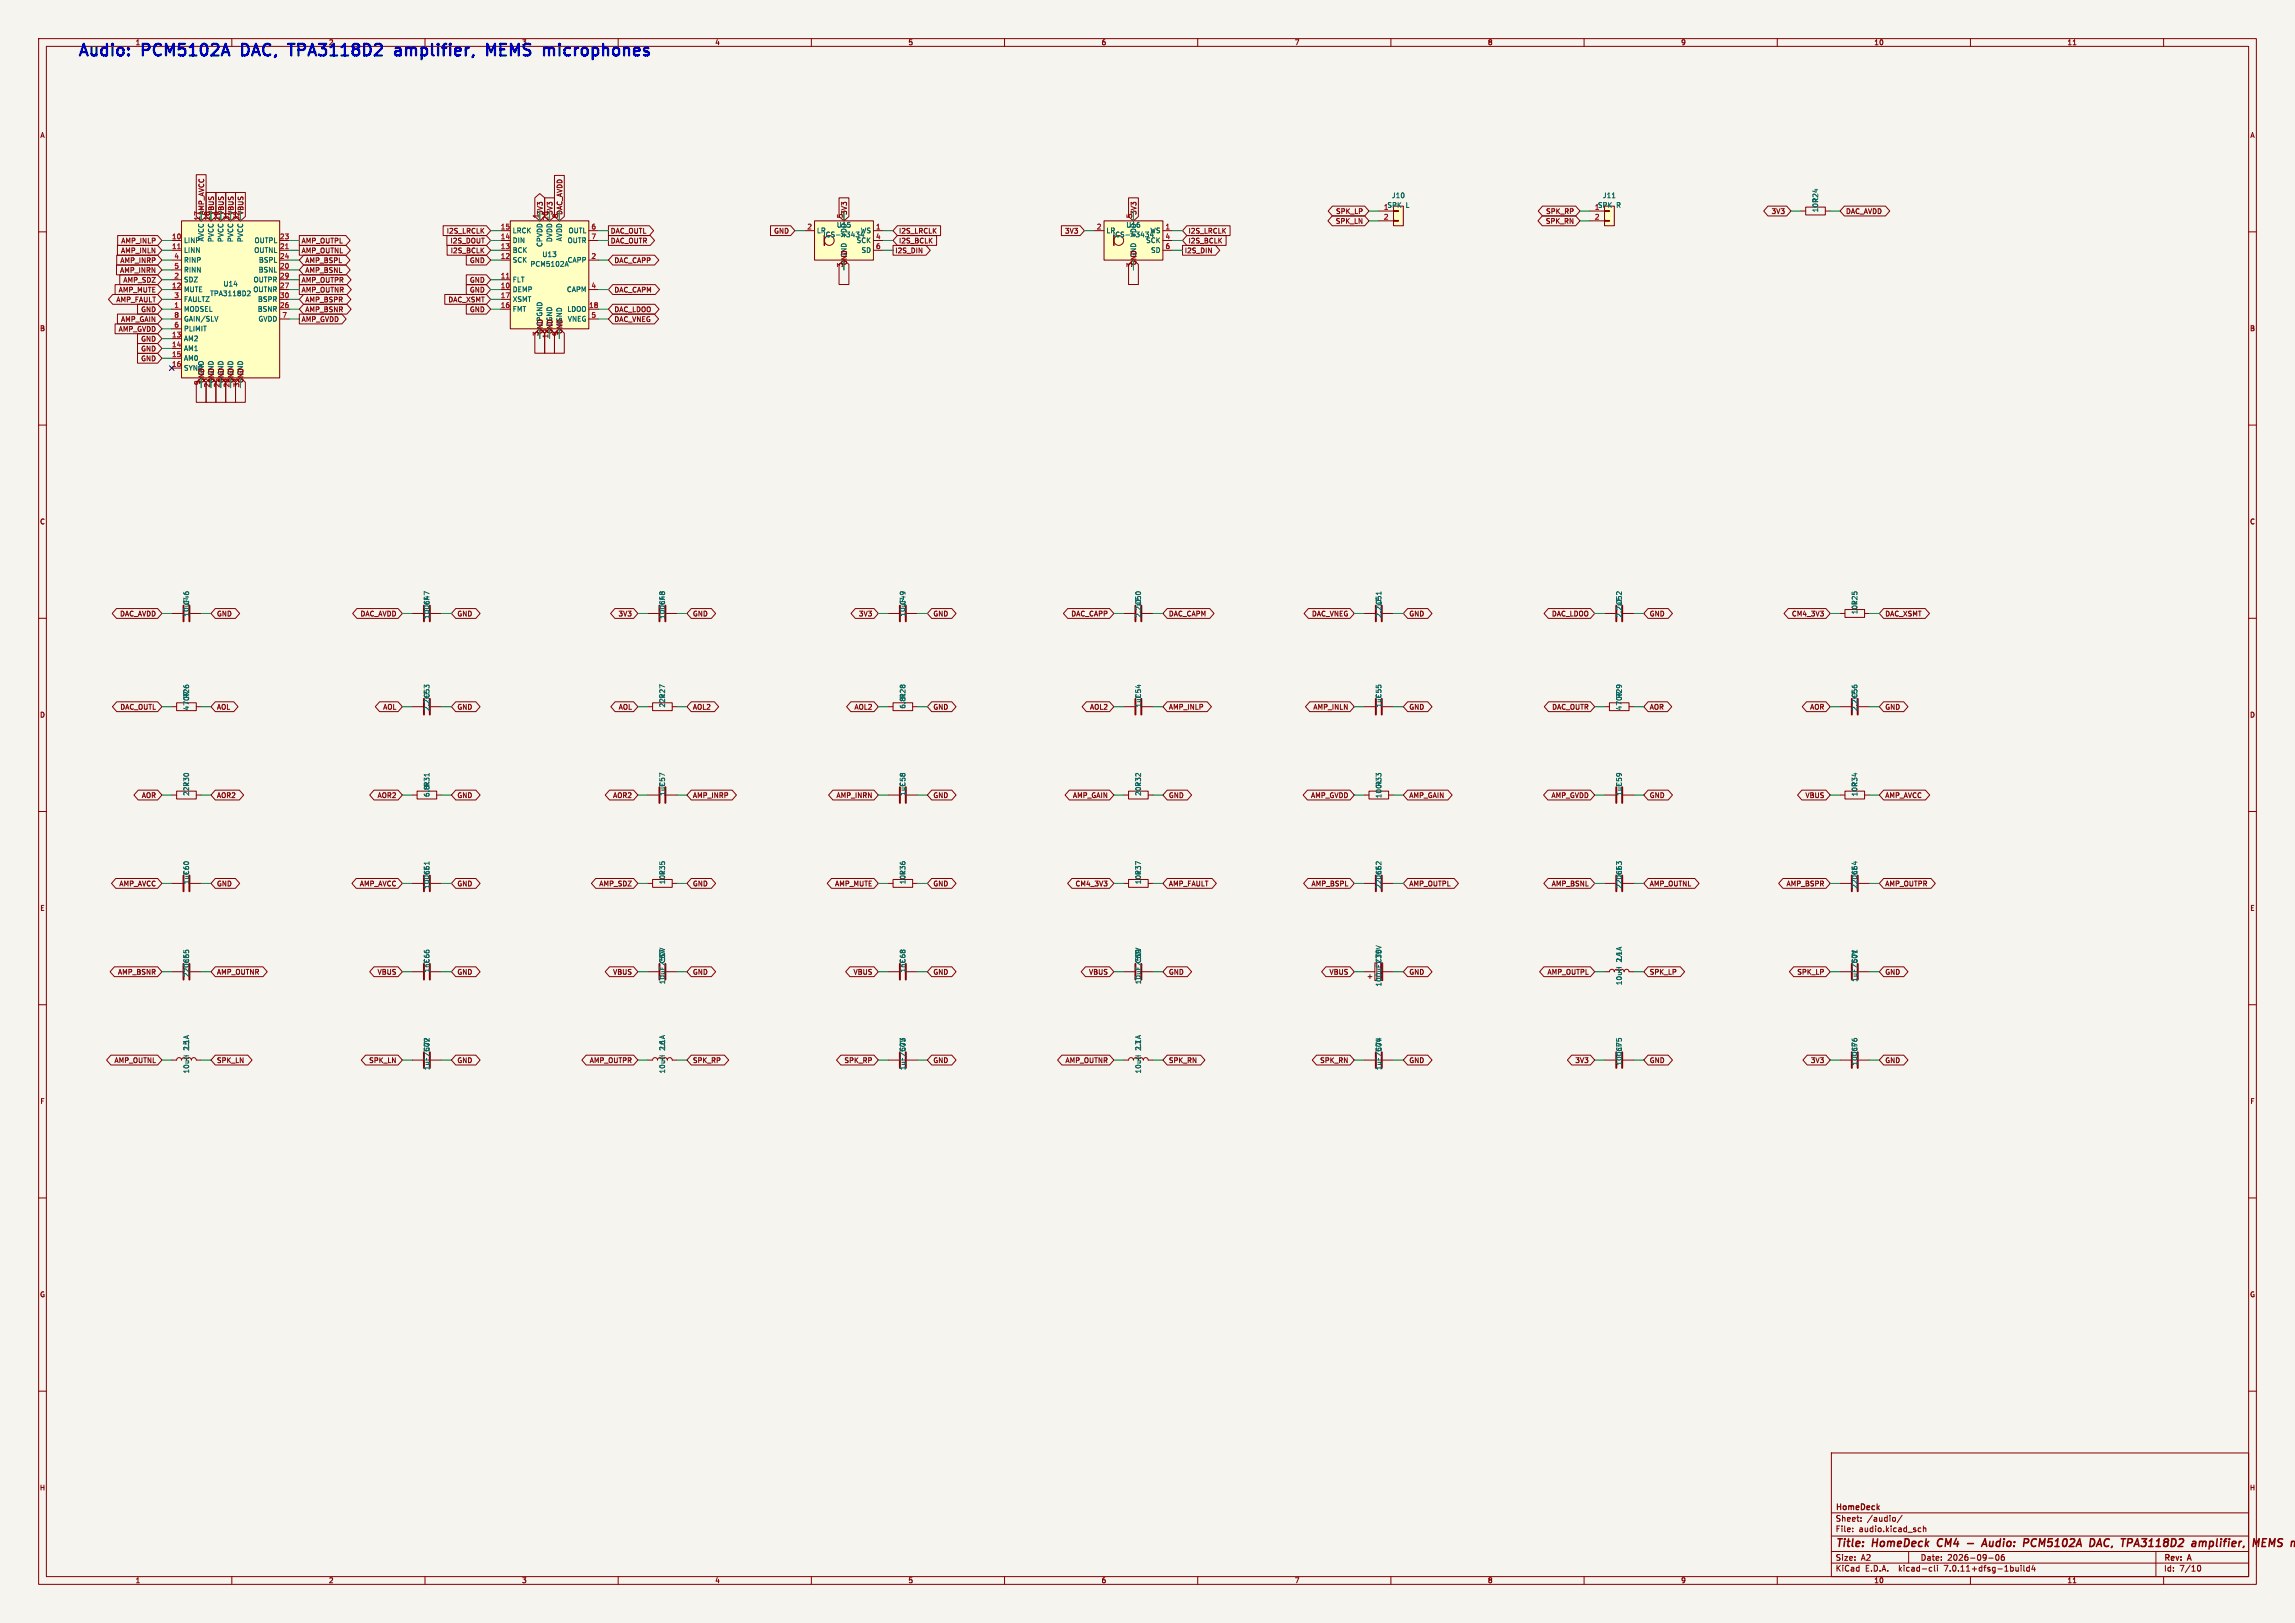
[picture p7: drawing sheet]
<svg xmlns="http://www.w3.org/2000/svg" width="594mm" height="420mm" viewBox="0 0 594 420" stroke-linecap="round" stroke-linejoin="round" font-family="sans-serif">
<defs><g id="words">
<g font-size="4.2" fill="#0000c2">
<text x="20" y="14.7">Audio:</text>
<text x="37.1" y="14.7">PCM5102A</text>
<text x="64" y="14.7">DAC,</text>
<text x="77.5" y="14.7">TPA3118D2</text>
<text x="106.1" y="14.7">amplifier,</text>
<text x="131" y="14.7">MEMS</text>
<text x="146.9" y="14.7">microphones</text>
</g>
<g font-size="2.8" fill="#840000">
<text x="475" y="400.9">Title:</text>
<text x="484.7" y="400.9">HomeDeck</text>
<text x="502.3" y="400.9">CM4</text>
<text x="515.6" y="400.9">Audio:</text>
<text x="527" y="400.9">PCM5102A</text>
<text x="544.9" y="400.9">DAC,</text>
<text x="553.9" y="400.9">TPA3118D2</text>
<text x="573" y="400.9">amplifier,</text>
<text x="589.6" y="400.9">MEM</text>
</g>
<g font-size="2.1" fill="#840000">
<text x="475" y="394">Sheet:</text>
<text x="475" y="391.2">HomeDeck</text>
<text x="483.2" y="394">/audio/</text>
<text x="475" y="396.7">File:</text>
<text x="481.1" y="396.7">audio.kicad_sch</text>
<text x="475" y="406.9">KiCad</text>
<text x="475" y="404.1">Size:</text>
<text x="481.7" y="404.1">A2</text>
<text x="482.7" y="406.9">E.D.A.</text>
<text x="491.6" y="406.9">kicad-cli</text>
<text x="497" y="404.1">Date:</text>
<text x="503.5" y="406.9">7.0.11+dfsg-1build4</text>
<text x="504" y="404.1">2026-09-06</text>
<text x="560" y="404.3">Rev:</text>
<text x="560" y="406.9">Id:</text>
<text x="564.1" y="406.9">7/10</text>
<text x="566.4" y="404.3">A</text>
</g>
<g font-size="1.8" fill="#840000">
<text x="35" y="11.9">1</text>
<text x="185" y="11.9">4</text>
<text x="235" y="11.9">5</text>
<text x="285" y="11.9">6</text>
<text x="335" y="11.9">7</text>
<text x="385" y="11.9">8</text>
<text x="435" y="11.9">9</text>
<text x="485" y="11.9">10</text>
<text x="535" y="11.9">11</text>
<text x="10.3" y="35.9">A</text>
<text x="582.3" y="35.9">A</text>
<text x="51.8" y="57.2" transform="rotate(-90 51.8 57.2)">17</text>
<text x="53" y="55.7" transform="rotate(-90 53 55.7)">AMP_AVCC</text>
<text x="55.6" y="55.7" transform="rotate(-90 55.6 55.7)">VBUS</text>
<text x="58.1" y="55.7" transform="rotate(-90 58.1 55.7)">VBUS</text>
<text x="60.6" y="55.7" transform="rotate(-90 60.6 55.7)">VBUS</text>
<text x="63.2" y="55.7" transform="rotate(-90 63.2 55.7)">VBUS</text>
<text x="140.7" y="55.7" transform="rotate(-90 140.7 55.7)">3V3</text>
<text x="142" y="57.2" transform="rotate(-90 142 57.2)">20</text>
<text x="143.2" y="55.7" transform="rotate(-90 143.2 55.7)">3V3</text>
<text x="144.5" y="56.6" transform="rotate(-90 144.5 56.6)">8</text>
<text x="145.7" y="55.7" transform="rotate(-90 145.7 55.7)">DAC_AVDD</text>
<text x="219.4" y="55.7" transform="rotate(-90 219.4 55.7)">3V3</text>
<text x="294.3" y="55.7" transform="rotate(-90 294.3 55.7)">3V3</text>
<text x="345.6" y="58.1">SPK_LN</text>
<text x="345.7" y="55.6">SPK_LP</text>
<text x="400" y="58.1">SPK_RN</text>
<text x="400" y="55.6">SPK_RP</text>
<text x="458.4" y="55.6">3V3</text>
<text x="477.7" y="55.6">DAC_AVDD</text>
<text x="31.2" y="65.7">AMP_INLN</text>
<text x="31.3" y="63.2">AMP_INLP</text>
<text x="77.9" y="65.7">AMP_OUTNL</text>
<text x="77.9" y="63.2">AMP_OUTPL</text>
<text x="115.5" y="60.6">I2S_LRCLK</text>
<text x="116.5" y="63.2">I2S_DOUT</text>
<text x="116.5" y="65.7">I2S_BCLK</text>
<text x="158" y="60.6">DAC_OUTL</text>
<text x="158" y="63.2">DAC_OUTR</text>
<text x="200.2" y="60.6">GND</text>
<text x="231.6" y="65.7">I2S_DIN</text>
<text x="232.6" y="63.2">I2S_BCLK</text>
<text x="232.6" y="60.6">I2S_LRCLK</text>
<text x="275.5" y="60.6">3V3</text>
<text x="306.5" y="65.7">I2S_DIN</text>
<text x="307.5" y="60.6">I2S_LRCLK</text>
<text x="307.5" y="63.2">I2S_BCLK</text>
<text x="31" y="70.8">AMP_INRN</text>
<text x="31" y="68.3">AMP_INRP</text>
<text x="78.9" y="70.8">AMP_BSNL</text>
<text x="78.9" y="68.3">AMP_BSPL</text>
<text x="121.5" y="68.3">GND</text>
<text x="158.9" y="68.3">DAC_CAPP</text>
<text x="218.2" y="69.3" transform="rotate(-90 218.2 69.3)">3</text>
<text x="219.4" y="68.7" transform="rotate(-90 219.4 68.7)">GND</text>
<text x="293.1" y="69.3" transform="rotate(-90 293.1 69.3)">3</text>
<text x="294.3" y="68.7" transform="rotate(-90 294.3 68.7)">GND</text>
<text x="30.6" y="75.9">AMP_MUTE</text>
<text x="31.8" y="73.3">AMP_SDZ</text>
<text x="77.9" y="73.3">AMP_OUTPR</text>
<text x="77.9" y="75.9">AMP_OUTNR</text>
<text x="121.5" y="75.9">GND</text>
<text x="121.5" y="73.3">GND</text>
<text x="158.9" y="75.9">DAC_CAPM</text>
<text x="30" y="78.4">AMP_FAULT</text>
<text x="31.2" y="83.5">AMP_GAIN</text>
<text x="36.4" y="81">GND</text>
<text x="77.9" y="83.5">AMP_GVDD</text>
<text x="78.9" y="78.4">AMP_BSPR</text>
<text x="78.9" y="81">AMP_BSNR</text>
<text x="115.9" y="78.4">DAC_XSMT</text>
<text x="121.5" y="81">GND</text>
<text x="158.9" y="81">DAC_LDOO</text>
<text x="158.9" y="83.5">DAC_VNEG</text>
<text x="10.3" y="85.9">B</text>
<text x="30.6" y="86">AMP_GVDD</text>
<text x="36.4" y="88.6">GND</text>
<text x="139.4" y="87.1" transform="rotate(-90 139.4 87.1)">3</text>
<text x="140.7" y="86.5" transform="rotate(-90 140.7 86.5)">GND</text>
<text x="142" y="87.7" transform="rotate(-90 142 87.7)">19</text>
<text x="143.2" y="86.5" transform="rotate(-90 143.2 86.5)">GND</text>
<text x="144.5" y="87.1" transform="rotate(-90 144.5 87.1)">9</text>
<text x="145.7" y="86.5" transform="rotate(-90 145.7 86.5)">GND</text>
<text x="582.3" y="85.9">B</text>
<text x="36.4" y="91.1">GND</text>
<text x="36.4" y="93.7">GND</text>
<text x="51.8" y="99.8" transform="rotate(-90 51.8 99.8)">9</text>
<text x="53" y="99.2" transform="rotate(-90 53 99.2)">GND</text>
<text x="54.4" y="100.4" transform="rotate(-90 54.4 100.4)">22</text>
<text x="55.5" y="97.3" transform="rotate(-90 55.5 97.3)">GND</text>
<text x="55.6" y="99.2" transform="rotate(-90 55.6 99.2)">GND</text>
<text x="56.9" y="100.4" transform="rotate(-90 56.9 100.4)">25</text>
<text x="58.1" y="99.2" transform="rotate(-90 58.1 99.2)">GND</text>
<text x="59.4" y="100.4" transform="rotate(-90 59.4 100.4)">28</text>
<text x="60.6" y="99.2" transform="rotate(-90 60.6 99.2)">GND</text>
<text x="62" y="100.4" transform="rotate(-90 62 100.4)">33</text>
<text x="63.1" y="97.3" transform="rotate(-90 63.1 97.3)">GND</text>
<text x="63.2" y="99.2" transform="rotate(-90 63.2 99.2)">GND</text>
<text x="10.3" y="135.9">C</text>
<text x="582.3" y="135.9">C</text>
<text x="31" y="159.7">DAC_AVDD</text>
<text x="56" y="159.7">GND</text>
<text x="93.2" y="159.7">DAC_AVDD</text>
<text x="118.3" y="159.7">GND</text>
<text x="160" y="159.7">3V3</text>
<text x="179.2" y="159.7">GND</text>
<text x="222.2" y="159.7">3V3</text>
<text x="241.5" y="159.7">GND</text>
<text x="277.2" y="159.7">DAC_CAPP</text>
<text x="302.4" y="159.7">DAC_CAPM</text>
<text x="339.5" y="159.7">DAC_VNEG</text>
<text x="364.7" y="159.7">GND</text>
<text x="401.6" y="159.7">DAC_LDOO</text>
<text x="426.9" y="159.7">GND</text>
<text x="463.7" y="159.7">CM4_3V3</text>
<text x="487.8" y="159.7">DAC_XSMT</text>
<text x="10.3" y="185.9">D</text>
<text x="31" y="183.8">DAC_OUTL</text>
<text x="56" y="183.8">AOL</text>
<text x="99.1" y="183.8">AOL</text>
<text x="118.3" y="183.8">GND</text>
<text x="160" y="183.8">AOL</text>
<text x="179.2" y="183.8">AOL2</text>
<text x="221" y="183.8">AOL2</text>
<text x="241.5" y="183.8">GND</text>
<text x="282" y="183.8">AOL2</text>
<text x="302.4" y="183.8">AMP_INLP</text>
<text x="339.8" y="183.8">AMP_INLN</text>
<text x="364.7" y="183.8">GND</text>
<text x="401.6" y="183.8">DAC_OUTR</text>
<text x="426.9" y="183.8">AOR</text>
<text x="468.4" y="183.8">AOR</text>
<text x="487.8" y="183.8">GND</text>
<text x="582.3" y="185.9">D</text>
<text x="36.6" y="206.7">AOR</text>
<text x="56" y="206.7">AOR2</text>
<text x="97.6" y="206.7">AOR2</text>
<text x="118.3" y="206.7">GND</text>
<text x="158.6" y="206.7">AOR2</text>
<text x="179.2" y="206.7">AMP_INRP</text>
<text x="216.4" y="206.7">AMP_INRN</text>
<text x="241.5" y="206.7">GND</text>
<text x="277.6" y="206.7">AMP_GAIN</text>
<text x="302.4" y="206.7">GND</text>
<text x="339.2" y="206.7">AMP_GVDD</text>
<text x="364.7" y="206.7">AMP_GAIN</text>
<text x="401.4" y="206.7">AMP_GVDD</text>
<text x="426.9" y="206.7">GND</text>
<text x="467.2" y="206.7">VBUS</text>
<text x="487.8" y="206.7">AMP_AVCC</text>
<text x="30.8" y="229.6">AMP_AVCC</text>
<text x="56" y="229.6">GND</text>
<text x="93" y="229.6">AMP_AVCC</text>
<text x="118.3" y="229.6">GND</text>
<text x="155" y="229.6">AMP_SDZ</text>
<text x="179.2" y="229.6">GND</text>
<text x="216" y="229.6">AMP_MUTE</text>
<text x="241.5" y="229.6">GND</text>
<text x="278.3" y="229.6">CM4_3V3</text>
<text x="302.4" y="229.6">AMP_FAULT</text>
<text x="339.3" y="229.6">AMP_BSPL</text>
<text x="364.7" y="229.6">AMP_OUTPL</text>
<text x="401.5" y="229.6">AMP_BSNL</text>
<text x="426.9" y="229.6">AMP_OUTNL</text>
<text x="462.3" y="229.6">AMP_BSPR</text>
<text x="487.8" y="229.6">AMP_OUTPR</text>
<text x="10.3" y="235.9">E</text>
<text x="582.3" y="235.9">E</text>
<text x="30.4" y="252.4">AMP_BSNR</text>
<text x="56" y="252.4">AMP_OUTNR</text>
<text x="97.6" y="252.4">VBUS</text>
<text x="118.3" y="252.4">GND</text>
<text x="158.6" y="252.4">VBUS</text>
<text x="179.2" y="252.4">GND</text>
<text x="220.8" y="252.4">VBUS</text>
<text x="241.5" y="252.4">GND</text>
<text x="281.8" y="252.4">VBUS</text>
<text x="302.4" y="252.4">GND</text>
<text x="344" y="252.4">VBUS</text>
<text x="364.7" y="252.4">GND</text>
<text x="400.4" y="252.4">AMP_OUTPL</text>
<text x="426.9" y="252.4">SPK_LP</text>
<text x="465.1" y="252.4">SPK_LP</text>
<text x="487.8" y="252.4">GND</text>
<text x="29.5" y="275.3">AMP_OUTNL</text>
<text x="56" y="275.3">SPK_LN</text>
<text x="95.4" y="275.3">SPK_LN</text>
<text x="118.3" y="275.3">GND</text>
<text x="152.5" y="275.3">AMP_OUTPR</text>
<text x="179.2" y="275.3">SPK_RP</text>
<text x="218.4" y="275.3">SPK_RP</text>
<text x="241.5" y="275.3">GND</text>
<text x="275.7" y="275.3">AMP_OUTNR</text>
<text x="302.4" y="275.3">SPK_RN</text>
<text x="341.6" y="275.3">SPK_RN</text>
<text x="364.7" y="275.3">GND</text>
<text x="407.6" y="275.3">3V3</text>
<text x="426.9" y="275.3">GND</text>
<text x="468.6" y="275.3">3V3</text>
<text x="487.8" y="275.3">GND</text>
<text x="10.3" y="285.9">F</text>
<text x="582.3" y="285.9">F</text>
<text x="10.3" y="335.9">G</text>
<text x="582.3" y="335.9">G</text>
<text x="10.2" y="385.9">H</text>
<text x="582.2" y="385.9">H</text>
<text x="35" y="409.9">1</text>
<text x="85" y="409.9">2</text>
<text x="135" y="409.9">3</text>
<text x="185" y="409.9">4</text>
<text x="235" y="409.9">5</text>
<text x="285" y="409.9">6</text>
<text x="335" y="409.9">7</text>
<text x="385" y="409.9">8</text>
<text x="435" y="409.9">9</text>
<text x="485" y="409.9">10</text>
<text x="535" y="409.9">11</text>
</g>
<g font-size="1.8" fill="#0000c2">
<text x="85" y="11.9">2</text>
<text x="135" y="11.9">3</text>
</g>
<g font-size="1.8" fill="#006464">
<text x="360.2" y="51.5">J10</text>
<text x="363.9" y="54">L</text>
<text x="414.8" y="51.5">J11</text>
<text x="418.4" y="54">R</text>
<text x="216.5" y="59.1">U15</text>
<text x="291.4" y="59.1">U16</text>
<text x="358.1" y="54.4">1SPK</text>
<text x="412.7" y="54.4">1SPK</text>
<text x="470.8" y="55.1" transform="rotate(-90 470.8 55.1)">10RR24</text>
<text x="47.5" y="63.1">LINP</text>
<text x="47.5" y="65.6">LINN</text>
<text x="52.9" y="62.6" transform="rotate(-90 52.9 62.6)">AVCC</text>
<text x="55.5" y="62.8" transform="rotate(-90 55.5 62.8)">PVCC</text>
<text x="58" y="62.8" transform="rotate(-90 58 62.8)">PVCC</text>
<text x="60.6" y="62.8" transform="rotate(-90 60.6 62.8)">PVCC</text>
<text x="63.1" y="62.8" transform="rotate(-90 63.1 62.8)">PVCC</text>
<text x="65.7" y="65.6">OUTNL</text>
<text x="65.8" y="63.1">OUTPL</text>
<text x="132.6" y="65.6">BCK</text>
<text x="132.6" y="63.1">DIN</text>
<text x="132.6" y="60.6">LRCK</text>
<text x="140.6" y="64" transform="rotate(-90 140.6 64)">CPVDD</text>
<text x="143.1" y="62.8" transform="rotate(-90 143.1 62.8)">DVDD</text>
<text x="145.6" y="62.6" transform="rotate(-90 145.6 62.6)">AVDD</text>
<text x="146.8" y="63.1">OUTR</text>
<text x="147" y="60.6">OUTL</text>
<text x="211.3" y="60.6">LR</text>
<text x="213" y="61.6">ICS-43434</text>
<text x="219.3" y="61.5" transform="rotate(-90 219.3 61.5)">VDD</text>
<text x="221.6" y="63.1">SCK</text>
<text x="222.7" y="60.6">WS</text>
<text x="222.9" y="65.6">SD</text>
<text x="286.3" y="60.6">LR</text>
<text x="287.9" y="61.6">ICS-43434</text>
<text x="294.2" y="61.5" transform="rotate(-90 294.2 61.5)">VDD</text>
<text x="296.5" y="63.1">SCK</text>
<text x="297.6" y="60.6">WS</text>
<text x="297.8" y="65.6">SD</text>
<text x="47.5" y="68.2">RINP</text>
<text x="47.5" y="70.7">RINN</text>
<text x="66.8" y="70.7">BSNL</text>
<text x="66.9" y="68.2">BSPL</text>
<text x="132.6" y="68.2">SCK</text>
<text x="137.2" y="69.2">PCM5102A</text>
<text x="140.3" y="66.7">U13</text>
<text x="146.8" y="68.2">CAPP</text>
<text x="219.3" y="66.8" transform="rotate(-90 219.3 66.8)">GND</text>
<text x="294.2" y="66.8" transform="rotate(-90 294.2 66.8)">GND</text>
<text x="47.5" y="75.8">MUTE</text>
<text x="47.5" y="73.3">SDZ</text>
<text x="54.3" y="76.8">TPA3118D2</text>
<text x="57.7" y="74.3">U14</text>
<text x="65.4" y="75.8">OUTNR</text>
<text x="65.5" y="73.3">OUTPR</text>
<text x="132.6" y="75.8">DEMP</text>
<text x="132.6" y="73.3">FLT</text>
<text x="146.6" y="75.8">CAPM</text>
<text x="47.5" y="80.9">MODSEL</text>
<text x="47.5" y="78.3">FAULTZ</text>
<text x="47.5" y="83.4">GAIN/SLV</text>
<text x="66.6" y="80.9">BSNR</text>
<text x="66.7" y="78.3">BSPR</text>
<text x="66.8" y="83.4">GVDD</text>
<text x="132.6" y="80.9">FMT</text>
<text x="132.6" y="78.3">XSMT</text>
<text x="146.7" y="80.9">LDOO</text>
<text x="146.9" y="83.4">VNEG</text>
<text x="47.5" y="88.5">AM2</text>
<text x="47.5" y="86">PLIMIT</text>
<text x="140.6" y="84.6" transform="rotate(-90 140.6 84.6)">CPGND</text>
<text x="143.1" y="84.6" transform="rotate(-90 143.1 84.6)">DGND</text>
<text x="145.6" y="84.6" transform="rotate(-90 145.6 84.6)">AGND</text>
<text x="47.5" y="91">AM1</text>
<text x="47.5" y="93.6">AM0</text>
<text x="47.5" y="96.1">SYNC</text>
<text x="52.9" y="97.3" transform="rotate(-90 52.9 97.3)">GND</text>
<text x="58" y="97.3" transform="rotate(-90 58 97.3)">GND</text>
<text x="60.6" y="97.3" transform="rotate(-90 60.6 97.3)">GND</text>
<text x="49.1" y="159.7" transform="rotate(-90 49.1 159.7)">10uF</text>
<text x="49.1" y="156.7" transform="rotate(-90 49.1 156.7)">C46</text>
<text x="111.4" y="160.3" transform="rotate(-90 111.4 160.3)">100nF</text>
<text x="111.4" y="156.7" transform="rotate(-90 111.4 156.7)">C47</text>
<text x="172.3" y="160.3" transform="rotate(-90 172.3 160.3)">100nF</text>
<text x="172.3" y="156.7" transform="rotate(-90 172.3 156.7)">C48</text>
<text x="234.5" y="159.7" transform="rotate(-90 234.5 159.7)">10uF</text>
<text x="234.5" y="156.7" transform="rotate(-90 234.5 156.7)">C49</text>
<text x="295.5" y="160" transform="rotate(-90 295.5 160)">2.2uF</text>
<text x="295.5" y="156.7" transform="rotate(-90 295.5 156.7)">C50</text>
<text x="357.7" y="160" transform="rotate(-90 357.7 160)">2.2uF</text>
<text x="357.7" y="156.7" transform="rotate(-90 357.7 156.7)">C51</text>
<text x="420" y="160" transform="rotate(-90 420 160)">2.2uF</text>
<text x="420" y="156.7" transform="rotate(-90 420 156.7)">C52</text>
<text x="480.9" y="159.1" transform="rotate(-90 480.9 159.1)">10kR25</text>
<text x="49.1" y="183.9" transform="rotate(-90 49.1 183.9)">470R</text>
<text x="49.1" y="180.8" transform="rotate(-90 49.1 180.8)">R26</text>
<text x="111.4" y="184.1" transform="rotate(-90 111.4 184.1)">2.2nF</text>
<text x="111.4" y="180.8" transform="rotate(-90 111.4 180.8)">C53</text>
<text x="172.3" y="183.2" transform="rotate(-90 172.3 183.2)">22kR27</text>
<text x="234.5" y="183.5" transform="rotate(-90 234.5 183.5)">6.8kR28</text>
<text x="295.5" y="183.2" transform="rotate(-90 295.5 183.2)">1uFC54</text>
<text x="357.7" y="183.2" transform="rotate(-90 357.7 183.2)">1uFC55</text>
<text x="420" y="183.9" transform="rotate(-90 420 183.9)">470R</text>
<text x="420" y="180.8" transform="rotate(-90 420 180.8)">R29</text>
<text x="480.9" y="184.1" transform="rotate(-90 480.9 184.1)">2.2nF</text>
<text x="480.9" y="180.8" transform="rotate(-90 480.9 180.8)">C56</text>
<text x="357.7" y="203.7" transform="rotate(-90 357.7 203.7)">R33</text>
<text x="49.1" y="206.1" transform="rotate(-90 49.1 206.1)">22kR30</text>
<text x="111.4" y="206.4" transform="rotate(-90 111.4 206.4)">6.8kR31</text>
<text x="172.3" y="206.1" transform="rotate(-90 172.3 206.1)">1uFC57</text>
<text x="234.5" y="206.1" transform="rotate(-90 234.5 206.1)">1uFC58</text>
<text x="295.5" y="206.1" transform="rotate(-90 295.5 206.1)">20kR32</text>
<text x="357.7" y="206.7" transform="rotate(-90 357.7 206.7)">100k</text>
<text x="420" y="206.1" transform="rotate(-90 420 206.1)">1uFC59</text>
<text x="480.9" y="206.2" transform="rotate(-90 480.9 206.2)">10RR34</text>
<text x="111.4" y="226.5" transform="rotate(-90 111.4 226.5)">C61</text>
<text x="357.7" y="226.5" transform="rotate(-90 357.7 226.5)">C62</text>
<text x="420" y="226.5" transform="rotate(-90 420 226.5)">C63</text>
<text x="480.9" y="226.5" transform="rotate(-90 480.9 226.5)">C64</text>
<text x="49.1" y="228.9" transform="rotate(-90 49.1 228.9)">1uFC60</text>
<text x="111.4" y="230.1" transform="rotate(-90 111.4 230.1)">100nF</text>
<text x="172.3" y="228.9" transform="rotate(-90 172.3 228.9)">10kR35</text>
<text x="234.5" y="228.9" transform="rotate(-90 234.5 228.9)">10kR36</text>
<text x="295.5" y="228.9" transform="rotate(-90 295.5 228.9)">10kR37</text>
<text x="357.7" y="230.1" transform="rotate(-90 357.7 230.1)">220nF</text>
<text x="420" y="230.1" transform="rotate(-90 420 230.1)">220nF</text>
<text x="480.9" y="230.1" transform="rotate(-90 480.9 230.1)">220nF</text>
<text x="49.1" y="249.4" transform="rotate(-90 49.1 249.4)">C65</text>
<text x="111.4" y="251.8" transform="rotate(-90 111.4 251.8)">1nFC66</text>
<text x="172.3" y="249.4" transform="rotate(-90 172.3 249.4)">C67</text>
<text x="234.5" y="251.8" transform="rotate(-90 234.5 251.8)">1nFC68</text>
<text x="295.5" y="249.4" transform="rotate(-90 295.5 249.4)">C69</text>
<text x="357.7" y="249.4" transform="rotate(-90 357.7 249.4)">C70</text>
<text x="420" y="249" transform="rotate(-90 420 249)">2.1A</text>
<text x="420" y="248.7" transform="rotate(-90 420 248.7)">L4</text>
<text x="480.9" y="249.4" transform="rotate(-90 480.9 249.4)">C71</text>
<text x="49.1" y="253" transform="rotate(-90 49.1 253)">220nF</text>
<text x="172.3" y="254.8" transform="rotate(-90 172.3 254.8)">10uF/50V</text>
<text x="295.5" y="254.8" transform="rotate(-90 295.5 254.8)">10uF/50V</text>
<text x="357.7" y="255.4" transform="rotate(-90 357.7 255.4)">100uF/35V</text>
<text x="420" y="255.1" transform="rotate(-90 420 255.1)">10uH</text>
<text x="480.9" y="254.2" transform="rotate(-90 480.9 254.2)">1uF/50V</text>
<text x="49.1" y="271.8" transform="rotate(-90 49.1 271.8)">2.1A</text>
<text x="49.1" y="271.5" transform="rotate(-90 49.1 271.5)">L5</text>
<text x="111.4" y="272.3" transform="rotate(-90 111.4 272.3)">C72</text>
<text x="172.3" y="271.8" transform="rotate(-90 172.3 271.8)">2.1A</text>
<text x="172.3" y="271.5" transform="rotate(-90 172.3 271.5)">L6</text>
<text x="234.5" y="272.3" transform="rotate(-90 234.5 272.3)">C73</text>
<text x="295.5" y="271.8" transform="rotate(-90 295.5 271.8)">2.1A</text>
<text x="295.5" y="271.5" transform="rotate(-90 295.5 271.5)">L7</text>
<text x="357.7" y="272.3" transform="rotate(-90 357.7 272.3)">C74</text>
<text x="420" y="275.9" transform="rotate(-90 420 275.9)">100nF</text>
<text x="420" y="272.3" transform="rotate(-90 420 272.3)">C75</text>
<text x="480.9" y="275.9" transform="rotate(-90 480.9 275.9)">100nF</text>
<text x="480.9" y="272.3" transform="rotate(-90 480.9 272.3)">C76</text>
<text x="49.1" y="277.9" transform="rotate(-90 49.1 277.9)">10uH</text>
<text x="111.4" y="277.1" transform="rotate(-90 111.4 277.1)">1uF/50V</text>
<text x="172.3" y="277.9" transform="rotate(-90 172.3 277.9)">10uH</text>
<text x="234.5" y="277.1" transform="rotate(-90 234.5 277.1)">1uF/50V</text>
<text x="295.5" y="277.9" transform="rotate(-90 295.5 277.9)">10uH</text>
<text x="357.7" y="277.1" transform="rotate(-90 357.7 277.1)">1uF/50V</text>
</g>
<g font-size="1.8" fill="#a90000">
<text x="54.4" y="57.2" transform="rotate(-90 54.4 57.2)">18</text>
<text x="56.9" y="57.2" transform="rotate(-90 56.9 57.2)">19</text>
<text x="59.4" y="57.2" transform="rotate(-90 59.4 57.2)">31</text>
<text x="62" y="57.2" transform="rotate(-90 62 57.2)">32</text>
<text x="129.5" y="59.4">15</text>
<text x="139.4" y="56.6" transform="rotate(-90 139.4 56.6)">1</text>
<text x="153" y="59.4">6</text>
<text x="208.8" y="59.4">2</text>
<text x="218.2" y="56.6" transform="rotate(-90 218.2 56.6)">5</text>
<text x="226.6" y="59.4">1</text>
<text x="283.8" y="59.4">2</text>
<text x="293.1" y="56.6" transform="rotate(-90 293.1 56.6)">5</text>
<text x="301.6" y="59.4">1</text>
<text x="358.1" y="56.9">2</text>
<text x="412.7" y="56.9">2</text>
<text x="44.4" y="62">10</text>
<text x="44.4" y="64.5">11</text>
<text x="72.3" y="64.5">21</text>
<text x="72.3" y="62">23</text>
<text x="129.5" y="64.5">13</text>
<text x="129.5" y="62">14</text>
<text x="153" y="62">7</text>
<text x="226.6" y="62">4</text>
<text x="226.6" y="64.5">6</text>
<text x="301.6" y="62">4</text>
<text x="301.6" y="64.5">6</text>
<text x="45" y="67.1">4</text>
<text x="45" y="69.6">5</text>
<text x="72.3" y="69.6">20</text>
<text x="72.3" y="67.1">24</text>
<text x="129.5" y="67.1">12</text>
<text x="153" y="67.1">2</text>
<text x="44.4" y="74.7">12</text>
<text x="45" y="72.1">2</text>
<text x="45" y="77.2">3</text>
<text x="72.3" y="74.7">27</text>
<text x="72.3" y="72.1">29</text>
<text x="72.3" y="77.2">30</text>
<text x="129.5" y="74.7">10</text>
<text x="129.5" y="72.1">11</text>
<text x="129.5" y="77.2">17</text>
<text x="153" y="74.7">4</text>
<text x="45" y="79.8">1</text>
<text x="45" y="82.3">8</text>
<text x="72.3" y="79.8">26</text>
<text x="73" y="82.3">7</text>
<text x="129.5" y="79.8">16</text>
<text x="152.4" y="79.8">18</text>
<text x="153" y="82.3">5</text>
<text x="44.4" y="87.4">13</text>
<text x="44.4" y="89.9">14</text>
<text x="45" y="84.8">6</text>
<text x="44.4" y="92.5">15</text>
<text x="44.4" y="95">16</text>
</g>
</g></defs>
<path d="M0 0h594v420h-594z" fill="#f5f4ef" stroke="#f5f4ef" stroke-width=".26"/>
<g fill="none" stroke="#840000" stroke-width=".26">
<path d="M10 10h574v400h-574zM12 12h570v396h-570zM60 10v2M110 10v2M160 10v2M210 10v2M260 10v2M310 10v2M360 10v2M410 10v2M460 10v2M510 10v2"/>
<path d="M536.6 11.6h.7M560 10v2M10 60h2M47 57.2h25.4v40.6h-25.4zM50.8 45.2h2.5v10.8l-1.2 1.2-1.3-1.2zM52.1 54.6v2.6M53.3 49.8h2.6v6.2l-1.3 1.2-1.3-1.2zM54.6 54.6v2.6M55.9 49.8h2.5v6.2l-1.3 1.2-1.2-1.2zM57.1 54.6v2.6M58.4 49.8h2.6v6.2l-1.3 1.2-1.3-1.2zM59.7 54.6v2.6"/>
<path d="M61 49.8h2.5v6.2l-1.3 1.2-1.2-1.2zM62.2 54.6v2.6M114.7 58.4h11.2l1.1 1.3-1.1 1.3h-11.2zM129.5 59.7h2.6M132.1 57.2h20.3v27.9h-20.3zM138.4 51.2l1.3-1.1 1.3 1.1v4.8l-1.3 1.2-1.3-1.2zM139.7 54.6v2.6M141 51.2h2.5v4.8l-1.3 1.2-1.2-1.2zM142.2 54.6v2.6M143.5 45.4h2.6v10.6l-1.3 1.2-1.3-1.2zM144.8 54.6v2.6M152.4 59.7h2.5"/>
<path d="M157.5 58.4h10.6l1.1 1.3-1.1 1.3h-10.6zM199.4 58.4h5.2l1.1 1.3-1.1 1.3h-5.2zM208.3 59.7h2.5M210.8 57.2h15.3v10.1h-15.3zM217.2 51.2h2.5v4.8l-1.3 1.2-1.2-1.2zM218.4 54.6v2.6M226.1 59.7h2.5M232.3 58.4h11.1v2.6h-11.1l-1.2-1.3zM274.7 58.4h4.9l1.1 1.3-1.1 1.3h-4.9zM283.2 59.7h2.5M285.7 57.2h15.3v10.1h-15.3zM292.1 51.2h2.5v4.8l-1.2 1.2-1.3-1.2z"/>
<path d="M293.4 54.6v2.6M301 59.7h2.5M307.2 58.4h11.2v2.6h-11.2l-1.1-1.3zM344.8 55.9h8.4l1.1 1.3-1.1 1.2h-8.4l-1.1-1.2zM344.9 53.3h8.3l1.1 1.3-1.1 1.3h-8.3l-1.1-1.3zM356.9 54.6h3.8M356.9 57.2h3.8M360.7 57h1.2v.3h-1.2zM360.7 53.3h2.5v5.1h-2.5zM399.2 55.9h8.6l1.1 1.3-1.1 1.2h-8.6l-1.1-1.2zM399.2 53.3h8.6l1.1 1.3-1.1 1.3h-8.6l-1.1-1.3zM411.5 54.6h3.8"/>
<path d="M411.5 57.2h3.8M415.3 57h1.3v.3h-1.3zM415.3 53.3h2.5v5.1h-2.5zM457.6 53.3h4.8l1.1 1.3-1.1 1.3h-4.8l-1.1-1.3zM466.1 54.6h1.3M467.4 53.6h5v2h-5zM472.4 54.6h1.3M477.4 53.3h10.6l1.1 1.3-1.1 1.3h-10.6l-1.2-1.3zM582 60h2M29.2 76.2h11.6l1.1 1.3-1.1 1.2h-11.6l-1.1-1.2zM29.8 73.7h11l1.1 1.2-1.1 1.3h-11zM30.2 68.6h10.6l1.1 1.3-1.1 1.2h-10.6z"/>
<path d="M30.2 66h10.6l1.1 1.3-1.1 1.3h-10.6zM30.4 63.5h10.4l1.1 1.3-1.1 1.2h-10.4zM30.5 61h10.3l1.1 1.2-1.1 1.3h-10.3zM31 71.1h9.8l1.1 1.3-1.1 1.3h-9.8zM35.6 78.7h5.2l1.1 1.3-1.1 1.3h-5.2zM44.4 74.9h2.6M44.4 72.4h2.6M44.4 67.3h2.6M44.4 64.8h2.6M44.4 62.2h2.6M44.4 77.5h2.6M44.4 69.9h2.6"/>
<path d="M72.4 74.9h2.5M72.4 72.4h2.5M72.4 67.3h2.5M72.4 64.8h2.5M72.4 62.2h2.5M72.4 77.5h2.5M72.4 69.9h2.5M77.5 71.1h12.3l1.1 1.3-1.1 1.3h-12.3zM77.5 73.7h12.3l1.1 1.2-1.1 1.3h-12.3zM77.5 63.5h12.1l1.1 1.3-1.1 1.2h-12.1zM77.5 61h12l1.1 1.2-1.1 1.3h-12zM78.6 76.2h11.1l1.1 1.3-1.1 1.2h-11.1l-1.1-1.2z"/>
<path d="M78.6 78.7h11.2l1.1 1.3-1.1 1.3h-11.2l-1.1-1.3zM78.6 68.6h10.9l1.1 1.3-1.1 1.2h-10.9l-1.1-1.2zM78.6 66h10.9l1.1 1.3-1.1 1.3h-10.9l-1.1-1.3zM115.1 76.2h10.8l1.1 1.3-1.1 1.2h-10.8zM115.7 61h10.2l1.1 1.2-1.1 1.3h-10.2zM115.7 63.5h10.2l1.1 1.3-1.1 1.2h-10.2zM120.7 73.7h5.2l1.1 1.2-1.1 1.3h-5.2zM120.7 71.1h5.2l1.1 1.3-1.1 1.3h-5.2zM120.7 66h5.2l1.1 1.3-1.1 1.3h-5.2zM120.7 78.7h5.2l1.1 1.3-1.1 1.3h-5.2zM129.5 74.9h2.6M129.5 72.4h2.6"/>
<path d="M129.5 67.3h2.6M129.5 64.8h2.6M129.5 62.2h2.6M129.5 77.5h2.6M152.4 74.9h2.5M152.4 67.3h2.5M152.4 62.2h2.5M157.5 61h10.8l1.1 1.2-1.1 1.3h-10.8zM158.6 78.7h10.9l1.1 1.3-1.1 1.3h-10.9l-1.1-1.3zM158.6 66h10.8l1.1 1.3-1.1 1.3h-10.8l-1.1-1.3zM158.6 73.7h11l1.1 1.2-1.1 1.3h-11l-1.1-1.3zM217.2 68.4l1.2-1.1 1.3 1.1v5.2h-2.5z"/>
<path d="M218.4 67.3v2.6M226.1 64.8h2.5M226.1 62.2h2.5M231.1 63.5h8.6l1.1 1.3-1.1 1.2h-8.6zM232.3 61h10.1v2.5h-10.1l-1.2-1.3zM292.1 68.4l1.3-1.1 1.2 1.1v5.2h-2.5zM293.4 67.3v2.6M301 64.8h2.5M301 62.2h2.5M306.1 63.5h8.5l1.1 1.3-1.1 1.2h-8.5zM307.2 61h10.1v2.5h-10.1l-1.1-1.3zM29.8 83.8h11l1.1 1.3-1.1 1.3h-11z"/>
<path d="M30.4 81.3h10.4l1.1 1.3-1.1 1.2h-10.4zM35.6 86.4h5.2l1.1 1.2-1.1 1.3h-5.2zM35.6 88.9h5.2l1.1 1.3-1.1 1.2h-5.2zM35.6 91.4h5.2l1.1 1.3-1.1 1.3h-5.2zM44.4 80h2.6M44.4 82.6h2.6M44.4 87.6h2.6M44.4 90.2h2.6M44.4 92.7h2.6M44.4 95.3h2.6M44.4 85.1h2.6M50.8 98.9l1.3-1.1 1.2 1.1v5.2h-2.5z"/>
<path d="M52.1 97.8v2.5M53.3 98.9l1.3-1.1 1.3 1.1v5.2h-2.6zM54.6 97.8v2.5M55.9 98.9l1.2-1.1 1.3 1.1v5.2h-2.5zM57.1 97.8v2.5M58.4 98.9l1.3-1.1 1.3 1.1v5.2h-2.6zM59.7 97.8v2.5M61 98.9l1.2-1.1 1.3 1.1v5.2h-2.5zM62.2 97.8v2.5M72.4 80h2.5M72.4 82.6h2.5M77.5 81.3h11l1.1 1.3-1.1 1.2h-11z"/>
<path d="M129.5 80h2.6M138.4 86.2l1.3-1.1 1.3 1.1v5.2h-2.6zM139.7 85.1v2.5M141 86.2l1.2-1.1 1.3 1.1v5.2h-2.5zM142.2 85.1v2.5M143.5 86.2l1.3-1.1 1.3 1.1v5.2h-2.6zM144.8 85.1v2.5M152.4 80h2.5M152.4 82.6h2.5M158.6 81.3h10.8l1.1 1.3-1.1 1.2h-10.8l-1.1-1.2zM10 110h2M582 110h2"/>
<path d="M10 160h2M30.2 157.5h10.6l1.1 1.3-1.1 1.2h-10.6l-1.2-1.2zM44.4 158.8h2.8M49.3 158.8h2.8M55.7 157.5h5.2l1.1 1.3-1.1 1.2h-5.2l-1.1-1.2zM92.4 157.5h10.6l1.1 1.3-1.1 1.2h-10.6l-1.1-1.2zM106.7 158.8h2.8M111.5 158.8h2.8M118 157.5h5.2l1.1 1.3-1.1 1.2h-5.2l-1.2-1.2zM159.1 157.5h4.9l1.1 1.3-1.1 1.2h-4.9l-1.1-1.2zM167.6 158.8h2.8M172.5 158.8h2.8"/>
<path d="M178.9 157.5h5.2l1.1 1.3-1.1 1.2h-5.2l-1.1-1.2zM221.4 157.5h4.8l1.1 1.3-1.1 1.2h-4.8l-1.1-1.2zM229.9 158.8h2.8M234.7 158.8h2.8M241.1 157.5h5.2l1.2 1.3-1.2 1.2h-5.2l-1.1-1.2zM276.3 157.5h10.9l1.1 1.3-1.1 1.2h-10.9l-1.1-1.2zM290.8 158.8h2.8M295.7 158.8h2.7M302.1 157.5h11l1.1 1.3-1.1 1.2h-11l-1.1-1.2zM338.6 157.5h10.8l1.1 1.3-1.1 1.2h-10.8l-1.1-1.2zM353.1 158.8h2.8M357.9 158.8h2.8"/>
<path d="M364.3 157.5h5.2l1.1 1.3-1.1 1.2h-5.2l-1.1-1.2zM400.7 157.5h10.9l1.1 1.3-1.1 1.2h-10.9l-1.1-1.2zM415.3 158.8h2.8M420.1 158.8h2.8M426.6 157.5h5.2l1.1 1.3-1.1 1.2h-5.2l-1.2-1.2zM462.9 157.5h9.7l1.1 1.3-1.1 1.2h-9.7l-1.2-1.2zM476.2 158.8h1.3M477.5 157.7h5.1v2.1h-5.1zM482.6 158.8h1.3M487.5 157.5h10.8l1.1 1.3-1.1 1.2h-10.8l-1.1-1.2zM582 160h2M30.2 181.6h10.6l1.1 1.3-1.1 1.3h-10.6l-1.1-1.3z"/>
<path d="M44.4 182.9h1.3M45.7 181.9h5.1v2h-5.1zM50.8 182.9h1.3M55.7 181.6h4.8l1.1 1.3-1.1 1.3h-4.8l-1.1-1.3zM98.2 181.6h4.8l1.1 1.3-1.1 1.3h-4.8l-1.1-1.3zM106.7 182.9h2.8M111.5 182.9h2.8M118 181.6h5.2l1.1 1.3-1.1 1.3h-5.2l-1.2-1.3zM159.2 181.6h4.8l1.1 1.3-1.1 1.3h-4.8l-1.1-1.3zM167.6 182.9h1.3M168.9 181.9h5.1v2h-5.1zM174 182.9h1.3"/>
<path d="M178.9 181.6h6l1.1 1.3-1.1 1.3h-6l-1.1-1.3zM220.2 181.6h6l1.1 1.3-1.1 1.3h-6l-1.1-1.3zM229.9 182.9h1.2M231.1 181.9h5.1v2h-5.1zM236.2 182.9h1.3M241.1 181.6h5.2l1.2 1.3-1.2 1.3h-5.2l-1.1-1.3zM281.2 181.6h6l1.1 1.3-1.1 1.3h-6l-1.1-1.3zM290.8 182.9h2.8M295.7 182.9h2.7M302.1 181.6h10.3l1.2 1.3-1.2 1.3h-10.3l-1.1-1.3zM339 181.6h10.4l1.1 1.3-1.1 1.3h-10.4l-1.1-1.3zM353.1 182.9h2.8"/>
<path d="M357.9 182.9h2.8M364.3 181.6h5.2l1.1 1.3-1.1 1.3h-5.2l-1.1-1.3zM400.8 181.6h10.8l1.1 1.3-1.1 1.3h-10.8l-1.1-1.3zM415.3 182.9h1.3M416.6 181.9h5v2h-5zM421.6 182.9h1.3M426.6 181.6h5l1.1 1.3-1.1 1.3h-5l-1.2-1.3zM467.6 181.6h5l1.1 1.3-1.1 1.3h-5l-1.1-1.3zM476.2 182.9h2.8M481.1 182.9h2.8M487.5 181.6h5.2l1.1 1.3-1.1 1.3h-5.2l-1.1-1.3zM10 210h2"/>
<path d="M35.8 204.5h5l1.1 1.2-1.1 1.3h-5l-1.1-1.3zM44.4 205.7h1.3M45.7 204.7h5.1v2.1h-5.1zM50.8 205.7h1.3M55.7 204.5h6.3l1.1 1.2-1.1 1.3h-6.3l-1.1-1.3zM96.8 204.5h6.2l1.1 1.2-1.1 1.3h-6.2l-1.1-1.3zM106.7 205.7h1.2M107.9 204.7h5.1v2.1h-5.1zM113 205.7h1.3M118 204.5h5.2l1.1 1.2-1.1 1.3h-5.2l-1.2-1.3zM157.8 204.5h6.2l1.1 1.2-1.1 1.3h-6.2l-1.2-1.3zM167.6 205.7h2.8"/>
<path d="M172.5 205.7h2.8M178.9 204.5h10.6l1.1 1.2-1.1 1.3h-10.6l-1.1-1.3zM215.6 204.5h10.6l1.1 1.2-1.1 1.3h-10.6l-1.1-1.3zM229.9 205.7h2.8M234.7 205.7h2.8M241.1 204.5h5.2l1.2 1.2-1.2 1.3h-5.2l-1.1-1.3zM276.8 204.5h10.4l1.1 1.2-1.1 1.3h-10.4l-1.1-1.3zM290.8 205.7h1.3M292.1 204.7h5.1v2.1h-5.1zM297.2 205.7h1.2M302.1 204.5h5.2l1.1 1.2-1.1 1.3h-5.2l-1.1-1.3zM338.4 204.5h11l1.1 1.2-1.1 1.3h-11l-1.1-1.3z"/>
<path d="M353.1 205.7h1.2M354.3 204.7h5.1v2.1h-5.1zM359.4 205.7h1.3M364.3 204.5h10.4l1.1 1.2-1.1 1.3h-10.4l-1.1-1.3zM400.6 204.5h11l1.1 1.2-1.1 1.3h-11l-1.1-1.3zM415.3 205.7h2.8M420.1 205.7h2.8M426.6 204.5h5.2l1.1 1.2-1.1 1.3h-5.2l-1.2-1.3zM466.4 204.5h6.2l1.1 1.2-1.1 1.3h-6.2l-1.1-1.3zM476.2 205.7h1.3M477.5 204.7h5.1v2.1h-5.1zM482.6 205.7h1.3"/>
<path d="M487.5 204.5h10.9l1.1 1.2-1.1 1.3h-10.9l-1.1-1.3zM582 210h2M30 227.3h10.8l1.1 1.3-1.1 1.3h-10.8l-1.1-1.3zM44.4 228.6h2.8M49.3 228.6h2.8M55.7 227.3h5.2l1.1 1.3-1.1 1.3h-5.2l-1.1-1.3zM92.2 227.3h10.8l1.1 1.3-1.1 1.3h-10.8l-1.1-1.3zM106.7 228.6h2.8M111.5 228.6h2.8M118 227.3h5.2l1.1 1.3-1.1 1.3h-5.2l-1.2-1.3zM154.2 227.3h9.8l1.1 1.3-1.1 1.3h-9.8l-1.1-1.3zM167.6 228.6h1.3"/>
<path d="M168.9 227.6h5.1v2h-5.1zM174 228.6h1.3M178.9 227.3h5.2l1.1 1.3-1.1 1.3h-5.2l-1.1-1.3zM215.2 227.3h11l1.1 1.3-1.1 1.3h-11l-1.1-1.3zM229.9 228.6h1.2M231.1 227.6h5.1v2h-5.1zM236.2 228.6h1.3M241.1 227.3h5.2l1.2 1.3-1.2 1.3h-5.2l-1.1-1.3zM277.4 227.3h9.8l1.1 1.3-1.1 1.3h-9.8l-1.1-1.3zM290.8 228.6h1.3M292.1 227.6h5.1v2h-5.1zM297.2 228.6h1.2"/>
<path d="M302.1 227.3h11.6l1.1 1.3-1.1 1.3h-11.6l-1.1-1.3zM338.5 227.3h10.9l1.1 1.3-1.1 1.3h-10.9l-1.1-1.3zM353.1 228.6h2.8M357.9 228.6h2.8M364.3 227.3h12.1l1.1 1.3-1.1 1.3h-12.1l-1.1-1.3zM400.7 227.3h10.9l1.1 1.3-1.1 1.3h-10.9l-1.1-1.3zM415.3 228.6h2.8M420.1 228.6h2.8M426.6 227.3h12.1l1.1 1.3-1.1 1.3h-12.1l-1.2-1.3zM461.5 227.3h11.1l1.1 1.3-1.1 1.3h-11.1l-1.1-1.3zM476.2 228.6h2.8M481.1 228.6h2.8"/>
<path d="M487.5 227.3h12.3l1.1 1.3-1.1 1.3h-12.3l-1.1-1.3zM10 260h2M29.6 250.2h11.2l1.1 1.3-1.1 1.2h-11.2l-1.1-1.2zM44.4 251.5h2.8M49.3 251.5h2.8M55.7 250.2h12.4l1.1 1.3-1.1 1.2h-12.4l-1.1-1.2zM96.8 250.2h6.2l1.1 1.3-1.1 1.2h-6.2l-1.1-1.2zM106.7 251.5h2.8M111.5 251.5h2.8M118 250.2h5.2l1.1 1.3-1.1 1.2h-5.2l-1.2-1.2zM157.8 250.2h6.2l1.1 1.3-1.1 1.2h-6.2l-1.2-1.2zM167.6 251.5h2.8"/>
<path d="M172.5 251.5h2.8M178.9 250.2h5.2l1.1 1.3-1.1 1.2h-5.2l-1.1-1.2zM220 250.2h6.2l1.1 1.3-1.1 1.2h-6.2l-1.1-1.2zM229.9 251.5h2.8M234.7 251.5h2.8M241.1 250.2h5.2l1.2 1.3-1.2 1.2h-5.2l-1.1-1.2zM280.9 250.2h6.3l1.1 1.3-1.1 1.2h-6.3l-1.1-1.2zM290.8 251.5h2.8M295.7 251.5h2.7M302.1 250.2h5.2l1.1 1.3-1.1 1.2h-5.2l-1.1-1.2zM343.2 250.2h6.2l1.1 1.3-1.1 1.2h-6.2l-1.1-1.2zM353.1 251.5h2.8"/>
<path d="M354.1 252.7h1M354.6 252.2v1M355.9 249.2h.5v4.5h-.5zM357.9 251.5h2.8M364.3 250.2h5.2l1.1 1.3-1.1 1.2h-5.2l-1.1-1.2zM399.6 250.2h12l1.1 1.3-1.1 1.2h-12l-1.1-1.2zM415.3 251.5h1.3l.1-.5 .5-.2 .4 .2 .2 .5 .3-.6 .5-.1 .5 .7M420.4 251.5l.2-.5 .4-.2 .5 .2 .1 .5h1.3M426.6 250.2h8.3l1.1 1.3-1.1 1.2h-8.3l-1.2-1.2zM464.2 250.2h8.4l1.1 1.3-1.1 1.2h-8.4l-1.1-1.2zM476.2 251.5h2.8M481.1 251.5h2.8"/>
<path d="M487.5 250.2h5.2l1.1 1.3-1.1 1.2h-5.2l-1.1-1.2zM582 260h2M28.7 273h12.1l1.1 1.3-1.1 1.3h-12.1l-1.1-1.3zM44.4 274.3h1.3l.2-.4 .5-.2 .4 .2 .2 .4 .3-.5 .5-.1 .5 .6M49.5 274.3l.2-.4 .5-.2 .4 .2 .2 .4h1.3M55.7 273h8.4l1.1 1.3-1.1 1.3h-8.4l-1.1-1.3zM94.6 273h8.4l1.1 1.3-1.1 1.3h-8.4l-1.1-1.3zM106.7 274.3h2.8M111.5 274.3h2.8M118 273h5.2l1.1 1.3-1.1 1.3h-5.2l-1.2-1.3zM151.7 273h12.3l1.1 1.3-1.1 1.3h-12.3l-1.1-1.3zM167.6 274.3h1.3l.2-.4 .4-.2 .5 .2 .2 .4 .3-.5 .5-.1 .4 .6"/>
<path d="M172.7 274.3l.2-.4 .5-.2 .4 .2 .2 .4h1.3M178.9 273h8.6l1.1 1.3-1.1 1.3h-8.6l-1.1-1.3zM217.6 273h8.6l1.1 1.3-1.1 1.3h-8.6l-1.1-1.3zM229.9 274.3h2.8M234.7 274.3h2.8M241.1 273h5.2l1.2 1.3-1.2 1.3h-5.2l-1.1-1.3zM274.8 273h12.4l1.1 1.3-1.1 1.3h-12.4l-1.1-1.3zM290.8 274.3h1.3l.2-.4 .4-.2 .5 .2 .2 .4 .2-.5 .6-.1 .4 .6M295.9 274.3l.2-.4 .4-.2 .5 .2 .2 .4h1.2M302.1 273h8.7l1.1 1.3-1.1 1.3h-8.7l-1.1-1.3zM340.8 273h8.6l1.1 1.3-1.1 1.3h-8.6l-1.2-1.3zM353.1 274.3h2.8"/>
<path d="M357.9 274.3h2.8M364.3 273h5.2l1.1 1.3-1.1 1.3h-5.2l-1.1-1.3zM406.8 273h4.8l1.1 1.3-1.1 1.3h-4.8l-1.1-1.3zM415.3 274.3h2.8M420.1 274.3h2.8M426.6 273h5.2l1.1 1.3-1.1 1.3h-5.2l-1.2-1.3zM467.8 273h4.8l1.1 1.3-1.1 1.3h-4.8l-1.2-1.3zM476.2 274.3h2.8M481.1 274.3h2.8M487.5 273h5.2l1.1 1.3-1.1 1.3h-5.2l-1.1-1.3zM10 310h2M582 310h2"/>
<path d="M10 360h2M474 376h108v32h-108zM582 360h2M474 397.5h108M474 391.5h108M479.5 396.2v.2M479.5 395.4v.2M481.7 393.5v.2M481.7 392.7v.2M490.1 392.7l.5 .3-.1 .5-.4 .2M492.3 392.1l-1.3 1.9M496.6 396.3h.6"/>
<path d="M496.6 395.4h.6M497.8 395.5l.6-.1 .1 1M497.8 394.9v1.5M60 408v2M110 408v2M160 408v2M210 408v2M260 408v2M310 408v2M360 408v2M410 408v2M460 408v2"/>
<path d="M474 404.5h108M474 401.5h108M494 401.5v3M499.6 405.6h.4M500 406.5l-.4 .1M500.7 405.1v1.3l.2 .2M501.5 405.1v.1M501.5 405.6v1M510 408v2M514.7 403.2h1.2M516.7 402.3h.2a.8 .8 0 0 1 .5 .7 .8 .8 0 0 1-.5 .8 1 1 0 0 1-.2-1.5zM518.7 402.3h-.5l-.2 .3v.9l.2 .3 .5-.2v-.7l-.5-.1-.2 .3"/>
<path d="M523.1 405.1v.1M523.1 405.6v1M523.8 405.1v1.3l.2 .2M525.2 405.6h-.4l-.3 .3 .2 .6h.5M525.2 405.1v1.5M526.2 405l-.3 1.1h.9M526.6 405.6v1M536.6 409.6h.7M558 401.5v6.5M560 408v2M568.7 405.6l.4-.5a.8 .8 0 0 1 .5 .7 .8 .8 0 0 1-.5 .8l-.4-.6"/>
<circle cx="214.6" cy="62.2" r="1.27"/>
<circle cx="289.6" cy="62.2" r="1.27"/>
</g>
<g fill="none" stroke="#840000" stroke-width=".4">
<path d="M501.8 398.5l-.3 .8 .2 .8M509.3 399.4h1.5M513.1 399.6h1M526.3 398.3a1.11 1.11 0 0 0 0 1.9M542.9 399.6h.9M552.6 399.6h.9M570.3 399h.6v1.2M572 398.9l-.3 2M572.6 398.9l-.6 .1M585.7 398.2h.9M512.9 400.2l.9-2 .4 2M542.6 400.2l.9-2 .4 2"/>
<path d="M552.3 400.2l.9-2 .4 2M571.8 400.1l.6 .1M585.4 400.2h1M587.3 400.2l.2-2 .5 1.4 .8-1.4-.2 2"/>
</g>
<g fill="none" stroke="#840000" stroke-width=".51">
<path d="M47.5 156.7v4.1M49 156.7v4.1M109.7 156.7v4.1M111.3 156.7v4.1M170.7 156.7v4.1M172.2 156.7v4.1M232.9 156.7v4.1M234.4 156.7v4.1M293.9 156.7v4.1M295.4 156.7v4.1M356.1 156.7v4.1M357.6 156.7v4.1"/>
<path d="M418.3 156.7v4.1M419.9 156.7v4.1M109.7 180.8v4.1M111.3 180.8v4.1M293.9 180.8v4.1M295.4 180.8v4.1M356.1 180.8v4.1M357.6 180.8v4.1M479.3 180.8v4.1M480.8 180.8v4.1M170.7 203.7v4.1M172.2 203.7v4.1"/>
<path d="M232.9 203.7v4.1M234.4 203.7v4.1M418.3 203.7v4.1M419.9 203.7v4.1M47.5 226.6v4M49 226.6v4M109.7 226.6v4M111.3 226.6v4M356.1 226.6v4M357.6 226.6v4M418.3 226.6v4M419.9 226.6v4"/>
<path d="M479.3 226.6v4M480.8 226.6v4M47.5 249.4v4.1M49 249.4v4.1M109.7 249.4v4.1M111.3 249.4v4.1M170.7 249.4v4.1M172.2 249.4v4.1M232.9 249.4v4.1M234.4 249.4v4.1M293.9 249.4v4.1M295.4 249.4v4.1"/>
<path d="M479.3 249.4v4.1M480.8 249.4v4.1M109.7 272.3v4.1M111.3 272.3v4.1M232.9 272.3v4.1M234.4 272.3v4.1M356.1 272.3v4.1M357.6 272.3v4.1M418.3 272.3v4.1M419.9 272.3v4.1M479.3 272.3v4.1M480.8 272.3v4.1"/>
</g>
<g fill="none" stroke="#006464" stroke-width=".26">
<path d="M417.3 51.2h.7M64.2 75.3h.4l.2 .3-.8 1h.8M146.7 67.7l.4 1.2M221.6 60h.7l-.4 .5h.2M223.4 60.5v.8M296.5 60h.8l-.5 .5h.2M298.4 60.5v.8M56.4 81.9l-.4 1.2M357.4 153.1v.8M111.1 200.1v.8M111.1 223v.7M170.8 245.3l1.2 .5"/>
<path d="M293.9 245.3l1.3 .5M356.2 244.7l1.2 .5-1.2 .4M480.6 245.9v.7"/>
</g>
<g fill="#ffffc2" stroke="#ffffc2" stroke-width=".26">
<path d="M415.3 53.3h2.5v5.1h-2.5z"/>
<path d="M360.7 53.3h2.5v5.1h-2.5z"/>
<path d="M132.1 57.2h20.3v27.9h-20.3z"/>
<path d="M210.8 57.2h15.3v10.1h-15.3z"/>
<path d="M285.7 57.2h15.3v10.1h-15.3z"/>
<path d="M47 57.2h25.4v40.6h-25.4z"/>
</g>
<path d="M46 64.4h.7M73.9 64.4h.7M131.1 72h.7" fill="none" stroke="#a90000" stroke-width=".26"/>
<path d="M213.4 61v2.5M288.3 61v2.5" fill="none" stroke="#840000" stroke-width=".38"/>
<path d="M357.4 249.2h.5v4.5h-.5z" fill="#840000" stroke="#840000" stroke-width=".26"/>
<path d="M63.4 11.4h-.7v3h.7M74.5 11.4h1.8M75.4 11.4v3M102.4 12.5l.3-.1 .8 .1 .2 1.9M103.7 13.1l-1 .1a.59 .59 0 0 0-.5 .6 .59 .59 0 0 0 .5 .6l1-.2M126.1 14.4v-3l1 2.1 1-2.1v3M129.5 12.8h1M131 11.4h-1.5v3h1.5M144.8 11.4l.2 .1-.2 .1" fill="none" stroke="#0000c2" stroke-width=".6"/>
<g fill="none" stroke="#009600" stroke-width=".26">
<path d="M52.1 54.6v2.6M54.6 54.6v2.6M57.1 54.6v2.6M59.7 54.6v2.6M62.2 54.6v2.6M127 59.7h2.5M139.7 54.6v2.6M142.2 54.6v2.6M144.8 54.6v2.6M154.9 59.7h2.6M205.7 59.7h2.6M218.4 54.6v2.6"/>
<path d="M228.6 59.7h2.5M280.7 59.7h2.5M293.4 54.6v2.6M303.5 59.7h2.6M354.3 54.6h2.6M354.3 57.2h2.6M408.9 54.6h2.6M408.9 57.2h2.6M463.5 54.6h2.6M473.7 54.6h2.5M41.9 69.9h2.5M41.9 72.4h2.5"/>
<path d="M41.9 67.3h2.5M41.9 77.5h2.5M41.9 62.2h2.5M41.9 64.8h2.5M41.9 74.9h2.5M74.9 69.9h2.6M74.9 72.4h2.6M74.9 67.3h2.6M74.9 77.5h2.6M74.9 62.2h2.6M74.9 64.8h2.6M74.9 74.9h2.6"/>
<path d="M127 72.4h2.5M127 67.3h2.5M127 77.5h2.5M127 62.2h2.5M127 64.8h2.5M127 74.9h2.5M154.9 67.3h2.6M154.9 62.2h2.6M154.9 74.9h2.6M218.4 67.3v2.6M228.6 62.2h2.5M228.6 64.8h2.5"/>
<path d="M293.4 67.3v2.6M303.5 62.2h2.6M303.5 64.8h2.6M41.9 92.7h2.5M41.9 85.1h2.5M41.9 87.6h2.5M41.9 80h2.5M41.9 82.6h2.5M41.9 90.2h2.5M52.1 97.8v2.5M54.6 97.8v2.5M57.1 97.8v2.5"/>
<path d="M59.7 97.8v2.5M62.2 97.8v2.5M74.9 80h2.6M74.9 82.6h2.6M127 80h2.5M139.7 85.1v2.5M142.2 85.1v2.5M144.8 85.1v2.5M154.9 80h2.6M154.9 82.6h2.6M41.9 158.8h2.5M52.1 158.8h2.5"/>
<path d="M104.1 158.8h2.6M114.3 158.8h2.5M165.1 158.8h2.5M175.3 158.8h2.5M227.3 158.8h2.6M237.5 158.8h2.5M288.3 158.8h2.5M298.4 158.8h2.6M350.5 158.8h2.6M360.7 158.8h2.5M412.7 158.8h2.6M422.9 158.8h2.5"/>
<path d="M473.7 158.8h2.5M483.9 158.8h2.5M41.9 182.9h2.5M52.1 182.9h2.5M104.1 182.9h2.6M114.3 182.9h2.5M165.1 182.9h2.5M175.3 182.9h2.5M227.3 182.9h2.6M237.5 182.9h2.5M288.3 182.9h2.5M298.4 182.9h2.6"/>
<path d="M350.5 182.9h2.6M360.7 182.9h2.5M412.7 182.9h2.6M422.9 182.9h2.5M473.7 182.9h2.5M483.9 182.9h2.5M41.9 205.7h2.5M52.1 205.7h2.5M104.1 205.7h2.6M114.3 205.7h2.5M165.1 205.7h2.5M175.3 205.7h2.5"/>
<path d="M227.3 205.7h2.6M237.5 205.7h2.5M288.3 205.7h2.5M298.4 205.7h2.6M350.5 205.7h2.6M360.7 205.7h2.5M412.7 205.7h2.6M422.9 205.7h2.5M473.7 205.7h2.5M483.9 205.7h2.5M41.9 228.6h2.5M52.1 228.6h2.5"/>
<path d="M104.1 228.6h2.6M114.3 228.6h2.5M165.1 228.6h2.5M175.3 228.6h2.5M227.3 228.6h2.6M237.5 228.6h2.5M288.3 228.6h2.5M298.4 228.6h2.6M350.5 228.6h2.6M360.7 228.6h2.5M412.7 228.6h2.6M422.9 228.6h2.5"/>
<path d="M473.7 228.6h2.5M483.9 228.6h2.5M41.9 251.5h2.5M52.1 251.5h2.5M104.1 251.5h2.6M114.3 251.5h2.5M165.1 251.5h2.5M175.3 251.5h2.5M227.3 251.5h2.6M237.5 251.5h2.5M288.3 251.5h2.5M298.4 251.5h2.6"/>
<path d="M350.5 251.5h2.6M360.7 251.5h2.5M412.7 251.5h2.6M422.9 251.5h2.5M473.7 251.5h2.5M483.9 251.5h2.5M41.9 274.3h2.5M52.1 274.3h2.5M104.1 274.3h2.6M114.3 274.3h2.5M165.1 274.3h2.5M175.3 274.3h2.5"/>
<path d="M227.3 274.3h2.6M237.5 274.3h2.5M288.3 274.3h2.5M298.4 274.3h2.6M350.5 274.3h2.6M360.7 274.3h2.5M412.7 274.3h2.6M422.9 274.3h2.5M473.7 274.3h2.5M483.9 274.3h2.5"/>
</g>
<path d="M43.8 94.6l1.3 1.3M45.1 94.6l-1.3 1.3" fill="none" stroke="#000084" stroke-width=".26"/>
<use href="#words"/>
</svg>
